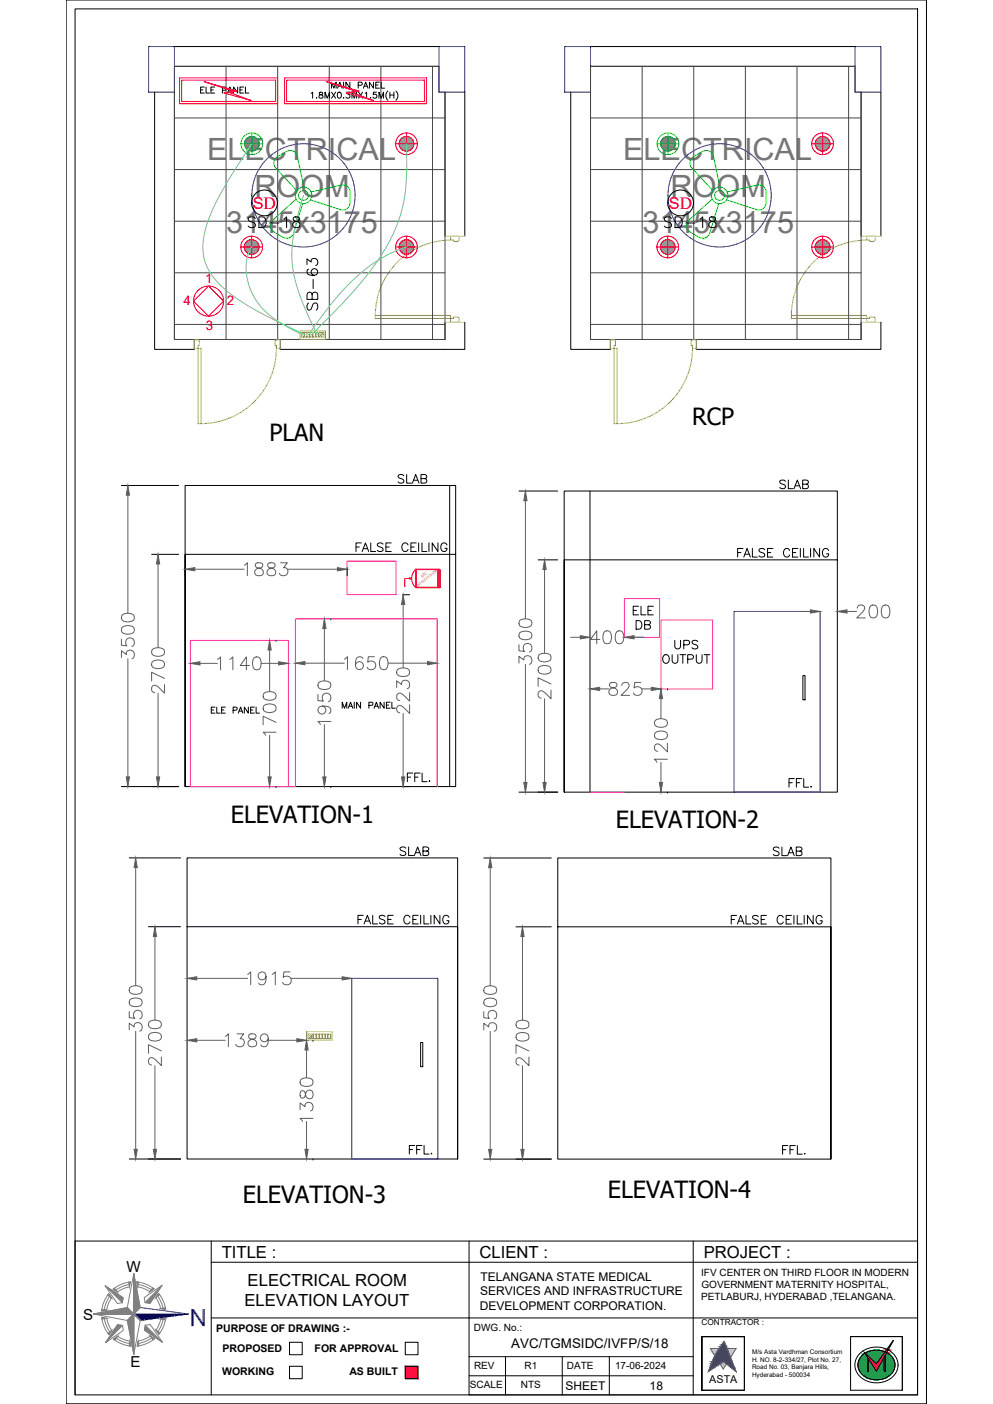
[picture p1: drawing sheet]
<svg xmlns="http://www.w3.org/2000/svg" width="420mm" height="594mm" viewBox="0 0 420 594" stroke-linecap="round" stroke-linejoin="round" font-family="sans-serif">
<defs><g id="words">
<g font-size="13" fill="#767676">
<text x="87.6" y="67.5">ELECTRICAL</text>
<text x="263.6" y="67.5">ELECTRICAL</text>
<text x="107.7" y="83.2">ROOM</text>
<text x="283.7" y="83.2">ROOM</text>
<text x="95.8" y="98.7">3145x3175</text>
<text x="271.8" y="98.7">3145x3175</text>
</g>
<text font-size="10.1" fill="#00f" x="87.5" y="553.9" transform="rotate(180 87.5 553.9)">N</text>
<g font-size="10">
<text x="292.8" y="179.8">RCP</text>
<text x="114" y="186.7">PLAN</text>
<text x="97.6" y="348.3">ELEVATION-1</text>
<text x="260.6" y="350.3">ELEVATION-2</text>
<text x="102.7" y="509">ELEVATION-3</text>
<text x="257.1" y="507.1">ELEVATION-4</text>
</g>
<g font-size="8.4">
<text x="103.7" y="97.4">SD-18</text>
<text x="279.8" y="97.4">SD-18</text>
<text x="135.5" y="131.9" transform="rotate(-90 135.5 131.9)">SB-63</text>
</g>
<g font-size="7.5">
<text x="328.8" y="207.8">SLAB</text>
<text x="310.8" y="236.7">FALSE CEILING</text>
<text x="332.7" y="334.1">FFL.</text>
<text x="167.9" y="363">SLAB</text>
<text x="326" y="363">SLAB</text>
<text x="150.3" y="391.9">FALSE CEILING</text>
<text x="308.3" y="391.9">FALSE CEILING</text>
<text x="171.8" y="489.3">FFL.</text>
</g>
<g font-size="7.1">
<text x="167.2" y="205.3">SLAB</text>
<text x="149.2" y="234.2">FALSE CEILING</text>
<text x="329.8" y="489.3">FFL.</text>
<text x="93.8" y="532.2">TITLE :</text>
<text x="202.9" y="532.2">CLIENT :</text>
<text x="297.7" y="532.2">PROJECT :</text>
<text x="104.8" y="544.1">ELECTRICAL ROOM</text>
<text x="103.4" y="552.6">ELEVATION LAYOUT</text>
</g>
<text font-size="7.1" fill="#5e5e5e" x="171.1" y="331.6">FFL.</text>
<g font-size="6.9" fill="#f00">
<text x="106.9" y="88.4">SD</text>
<text x="283" y="88.4">SD</text>
</g>
<g font-size="6.4">
<text x="53.5" y="538.2">W</text>
<text x="35.2" y="558.4">S</text>
<text x="55.3" y="578.5">E</text>
</g>
<g font-size="5.7">
<text x="83.6" y="40.2">ELE PANEL</text>
<text x="139" y="38.1">MAIN PANEL</text>
<text x="88.2" y="302.7">ELE PANEL</text>
<text x="143.6" y="300.6">MAIN PANEL</text>
</g>
<g font-size="5.6" fill="#f00">
<text x="86.7" y="119.7">1</text>
<text x="77.6" y="128.9">4</text>
<text x="96" y="129">2</text>
<text x="87.1" y="139.7">3</text>
</g>
<text font-size="5.6" x="216.4" y="570.5">AVC/TGMSIDC/IVFP/S/18</text>
<g font-size="5.1">
<text x="203.3" y="542">TELANGANA STATE MEDICAL</text>
<text x="203.1" y="548.1">SERVICES AND INFRASTRUCTURE</text>
<text x="203" y="554.3">DEVELOPMENT CORPORATION.</text>
<text x="239.3" y="588.3">SHEET</text>
<text x="274.9" y="588.3">18</text>
</g>
<text font-size="4.6" x="300.1" y="585">ASTA</text>
<g font-size="4.5">
<text x="91.5" y="563.5">PURPOSE OF DRAWING :-</text>
<text x="94.1" y="572.1">PROPOSED</text>
<text x="133.1" y="572.1">FOR APPROVAL</text>
<text x="94" y="581.9">WORKING</text>
<text x="147.8" y="581.9">AS BUILT</text>
</g>
<g font-size="4.2">
<text x="296.7" y="539.7">IFV CENTER ON THIRD FLOOR IN MODERN</text>
<text x="296.8" y="544.9">GOVERNMENT MATERNITY HOSPITAL,</text>
<text x="296.7" y="550">PETLABURJ, HYDERABAD ,TELANGANA.</text>
<text x="200.5" y="563.2">DWG. No.:</text>
<text x="200.6" y="579.2">REV</text>
<text x="221.9" y="579.2">R1</text>
<text x="239.8" y="579.2">DATE</text>
<text x="260.3" y="579.2">17-06-2024</text>
<text x="198.8" y="587.3">SCALE</text>
<text x="220.4" y="587.3">NTS</text>
</g>
<text font-size="3.5" x="296.8" y="560.7">CONTRACTOR :</text>
<g font-size="2.7">
<text x="318.2" y="573">M/s Asta Vardhman Consortium</text>
<text x="318.2" y="576.2">H. NO. 8-2-334/27, Plot No. 27,</text>
<text x="318.2" y="579.5">Road No. 03, Banjara Hills,</text>
<text x="318.2" y="582.7">Hyderabad - 500034</text>
</g>
<g font-size="1.7" fill="#f00">
<text x="178.6" y="244.5" transform="rotate(-39 178.6 244.5)">ABC</text>
<text x="176.7" y="248.5" transform="rotate(-39 176.7 248.5)">EXTINGUISHER</text>
</g>
</g></defs>
<!-- layer: walls -->
<g fill="none" stroke="#000" stroke-width=".42">
<path d="M73.8 19.7h111.9M249.9 19.7h111.9M73.8 28.1h111.9M73.8 39v104.6h8.4M188.3 39v61M196.7 39v61M249.9 28.1h111.9M249.9 39v104.6h8.3M364.3 39v61M372.7 39v61M188.3 136.4v7.2h-69.7M364.3 136.4v7.2h-69.7"/>
<path d="M73.8 147.8h8.4M118.6 147.8h69.7M249.9 147.8h8.3M294.6 147.8h69.7"/>
</g>
<!-- layer: col -->
<path d="M62.9 19.7h10.9v19.3h-10.9zM185.7 19.7h11v19.3h-11zM238.9 19.7h11v19.3h-11zM361.8 19.7h10.9v19.3h-10.9z" fill="none" stroke="#00f" stroke-width=".42"/>
<!-- layer: D.F -->
<path d="M82.2 143.6v4.2M118.6 143.6v4.2M258.2 143.6v4.2M294.6 143.6v4.2" fill="none" stroke="#767676" stroke-width=".42"/>
<!-- layer: DOOR -->
<g fill="none" stroke="#c8c92d" stroke-width=".42">
<path d="M191.9 101.6a31.9 31.9 0 0 0-33.1 31.9M194.2 101.6l.1-1.6h-3.6v1.6h1.2v.6h1.8l.5-.6M368 101.6a31.9 31.9 0 0 0-33.1 31.9M370.3 101.6l.1-1.6h-3.7v1.6h1.3v.6h1.8l.5-.6M158.8 133.5h31.9v1.2h-31.9zM190.7 134.7h1.2v-.5h1.8l.6 .5v1.7h-3.6zM334.9 133.5h31.8v1.2h-31.8zM366.7 134.7h1.3v-.5h1.8l.6 .5v1.7h-3.7zM82.2 143.8h1.6l.6 .5v1.8h-.6v1.3h-1.6zM83.8 147.4h1.3v31.9h-1.3zM116.6 144.1l.3-.3h1.7v3.6h-1.7v-1.3h-.5zM116.9 146.1a31.9 31.9 0 0 1-31.8 33.2"/>
<path d="M258.2 143.8h1.7l.5 .5v1.8h-.5v1.3h-1.7zM259.9 147.4h1.2v31.9h-1.2zM292.6 144.1l.4-.3h1.6v3.6h-1.6v-1.3h-.5zM293 146.1a31.9 31.9 0 0 1-31.8 33.2"/>
</g>
<!-- layer: 0 -->
<path d="M188.3 100h8.4M364.3 100h8.4M188.3 136.4h8.4M364.3 136.4h8.4" fill="none" stroke="#dee26a" stroke-width=".42"/>
<!-- layer: ELE-LIGHTING WIRING -->
<g fill="none" stroke="#454545" stroke-width=".42">
<path d="M73.8 28.1h111.9v10.9h2.6v104.6h-114.5zM95.6 28.1v115.5M117.5 28.1v115.5M139.3 28.1v115.5M161.2 28.1v115.5M183 28.1v115.5M249.9 28.1h111.9v10.9h2.5v104.6h-114.4zM271.7 28.1v115.5M293.5 28.1v115.5M315.4 28.1v115.5M337.2 28.1v115.5M359.1 28.1v115.5"/>
<path d="M73.8 49.9h114.5M249.9 49.9h114.4M73.8 71.8h114.5M249.9 71.8h114.4M73.8 93.6h114.5M249.9 93.6h114.4M73.8 115.4h114.5M249.9 115.4h114.4M73.8 137.3h114.5M249.9 137.3h114.4"/>
</g>
<!-- layer: ELE-12W LED -->
<g fill="none" stroke="#f00" stroke-width=".42">
<path d="M172 56.2v9.2M348.1 56.2v9.2M167.4 60.8h9.2M343.5 60.8h9.1M106.5 99.9v9.2M172 99.9v9.2M282.5 99.9v9.2M348.1 99.9v9.2M101.9 104.5h9.2M167.4 104.5h9.2M277.9 104.5h9.2M343.5 104.5h9.1"/>
<circle cx="172" cy="60.8" r="3.1"/>
<circle cx="172" cy="60.8" r="4.6"/>
<circle cx="348.1" cy="60.8" r="3.1"/>
<circle cx="348.1" cy="60.8" r="4.6"/>
<circle cx="106.5" cy="104.5" r="3.1"/>
<circle cx="106.5" cy="104.5" r="4.6"/>
<circle cx="172" cy="104.5" r="3.1"/>
<circle cx="172" cy="104.5" r="4.6"/>
<circle cx="282.5" cy="104.5" r="3.1"/>
<circle cx="282.5" cy="104.5" r="4.6"/>
<circle cx="348.1" cy="104.5" r="3.1"/>
<circle cx="348.1" cy="104.5" r="4.6"/>
</g>
<g fill="none" stroke="#989898" stroke-width=".42">
<path d="M169 59.9l3.9 3.9M169.1 59.8l4 4M169.1 59.6l4.1 4.1M169.2 59.5l4.1 4.2M169.2 59.4l4.2 4.2M169.3 59.3l4.2 4.3M169.3 59.2l4.3 4.3M169.4 59.1l4.3 4.3M169.5 59l4.3 4.4M169.5 58.9l4.4 4.4M169.6 58.8l4.4 4.4M169.7 58.7l4.4 4.4"/>
<path d="M169.8 58.7l4.4 4.4M169.8 58.6l4.5 4.4M169.9 58.5l4.4 4.4M170 58.4l4.4 4.4M170.1 58.4l4.4 4.3M170.2 58.3l4.3 4.3M170.3 58.2l4.3 4.3M170.4 58.2l4.3 4.2M170.5 58.1l4.2 4.2M170.6 58l4.2 4.2M170.7 58l4.1 4.1M170.8 57.9l4.1 4.1"/>
<path d="M171 57.9l3.9 4M171.1 57.8l3.9 3.9M171.2 57.8l3.8 3.8M171.3 57.8l3.7 3.7M171.5 57.8l3.6 3.6M171.6 57.7l3.5 3.5M171.8 57.7l3.3 3.4M171.9 57.7l3.2 3.2M172.1 57.7l3 3M172.3 57.7l2.8 2.9M172.5 57.7l2.6 2.7M172.6 57.8l2.4 2.4"/>
<path d="M172.9 57.8l2.1 2.2M173.1 57.9l1.8 1.8M173.4 58l1.4 1.4M173.8 58.3l.7 .7M345.1 59.9l3.9 3.9M345.1 59.8l4 4M345.2 59.6l4 4.1M345.2 59.5l4.2 4.2M345.3 59.4l4.2 4.2M345.3 59.3l4.3 4.3M345.4 59.2l4.3 4.3M345.5 59.1l4.3 4.3"/>
<path d="M345.5 59l4.4 4.4M345.6 58.9l4.4 4.4M345.7 58.8l4.4 4.4M345.7 58.7l4.4 4.4M345.8 58.7l4.4 4.4M346 58.5l4.4 4.4-4.5-4.3M346.1 58.4l4.4 4.4M346.2 58.4l4.3 4.3M346.3 58.3l4.3 4.3M346.4 58.2l4.3 4.3M346.5 58.2l4.2 4.2M346.6 58.1l4.2 4.2"/>
<path d="M346.7 58l4.1 4.2M346.8 58l4.1 4.1M346.9 57.9l4.1 4.1M347 57.9l4 4M347.1 57.8l3.9 3.9M347.3 57.8l3.8 3.8M347.4 57.8l3.7 3.7M347.5 57.8l3.6 3.6M347.7 57.7l3.4 3.5M347.8 57.7l3.4 3.4M348 57.7l3.2 3.2M348.1 57.7l3.1 3"/>
<path d="M348.3 57.7l2.9 2.9M348.5 57.7l2.6 2.7M348.7 57.8l2.4 2.4M348.9 57.8l2.1 2.2M349.2 57.9l1.8 1.8M349.5 58l1.3 1.4M349.9 58.3l.7 .7M168.9 60.7l3.2 3.2M168.9 60.9l3 3M168.9 61l2.9 2.9M168.9 60.6l3.4 3.3M168.9 60.4l3.5 3.5"/>
<path d="M168.9 61.2l2.7 2.7M168.9 60.3l3.7 3.6M168.9 61.4l2.5 2.5M169 60.1l3.7 3.8M169 61.6l2.2 2.2M169 60l3.8 3.8M169.1 61.9l1.9 1.9M169.2 62.2l1.5 1.5M169.4 62.5l.9 1M344.9 60.7l3.3 3.2M344.9 60.9l3.1 3M344.9 61l2.9 2.9"/>
<path d="M344.9 60.6l3.4 3.3M345 60.4l3.5 3.5M345 61.2l2.7 2.7M345 60.3l3.6 3.6M345 61.4l2.5 2.5M345 60.1l3.7 3.8M345 61.6l2.2 2.2M345 60l3.9 3.8M345.1 61.9l1.9 1.9M345.2 62.2l1.5 1.5M345.4 62.5l1 1M103.4 104.6l3 3"/>
<path d="M103.4 104.4l3.2 3.2M103.4 104.2l3.3 3.4M103.4 104.7l2.9 2.9M103.4 104.1l3.5 3.5M103.4 104.9l2.7 2.7M103.4 104l3.6 3.6M103.4 105.1l2.5 2.5M103.4 103.8l3.8 3.8M103.5 105.3l2.2 2.2M103.5 103.7l3.8 3.8M103.5 103.6l3.9 3.9M103.5 105.6l1.9 1.9"/>
<path d="M103.5 103.4l4 4M103.6 103.3l4.1 4.1M103.6 103.2l4.2 4.1M103.6 105.8l1.6 1.5M103.7 103.1l4.2 4.2M103.7 103l4.3 4.2M103.8 102.9l4.3 4.3M103.8 106.2l1 .9M103.9 102.8l4.3 4.3M103.9 102.7l4.4 4.3M104.1 102.5l4.4 4.4-4.5-4.3M104.2 102.4l4.4 4.4"/>
<path d="M104.2 102.3l4.4 4.4M104.3 102.3l4.4 4.4M104.4 102.2l4.4 4.4M104.5 102.1l4.4 4.4M104.6 102l4.4 4.4M104.7 102l4.3 4.3M104.8 101.9l4.3 4.3M104.9 101.8l4.3 4.3M105 101.8l4.2 4.2M105.1 101.7l4.2 4.2M105.2 101.7l4.1 4.1M105.3 101.6l4.1 4.1"/>
<path d="M105.4 101.6l4 4M105.6 101.5l3.9 3.9M105.7 101.5l3.8 3.8M105.8 101.5l3.7 3.7M106 101.4l3.5 3.6M106.1 101.4l3.5 3.5M106.2 101.4l3.4 3.3M106.4 101.4l3.2 3.2M106.6 101.4l3 3M106.7 101.4l2.9 2.8M106.9 101.4l2.7 2.7M107.1 101.5l2.4 2.4"/>
<path d="M107.3 101.5l2.2 2.1M107.6 101.6l1.8 1.8M107.9 101.7l1.4 1.4M108.3 102l.7 .7M168.9 104.4l3.2 3.2M168.9 104.6l3 3M168.9 104.7l2.9 2.9M168.9 104.2l3.4 3.4M168.9 104.1l3.5 3.5M168.9 104.9l2.7 2.7M168.9 104l3.7 3.6M168.9 105.1l2.5 2.5"/>
<path d="M169 103.8l3.7 3.8M169 105.3l2.2 2.2M169 103.7l3.8 3.8M169 103.6l3.9 3.9M169.1 105.6l1.9 1.9M169.1 103.4l4 4M169.1 103.3l4.1 4.1M169.2 103.2l4.1 4.1M169.2 105.8l1.5 1.5M169.2 103.1l4.2 4.2M169.3 103l4.2 4.2M169.3 102.9l4.3 4.3"/>
<path d="M169.4 106.2l.9 .9M169.4 102.8l4.3 4.3M169.5 102.7l4.3 4.3M169.5 102.6l4.4 4.4M169.6 102.5l4.4 4.4M169.7 102.4l4.4 4.4M169.8 102.3l4.4 4.4M169.8 102.3l4.5 4.4M169.9 102.2l4.4 4.4M170 102.1l4.4 4.4M170.1 102l4.4 4.4M170.2 102l4.3 4.3"/>
<path d="M170.3 101.9l4.3 4.3M170.4 101.8l4.3 4.3M170.5 101.8l4.2 4.2M170.6 101.7l4.2 4.2M170.7 101.7l4.1 4.1M170.8 101.6l4.1 4.1M171 101.6l3.9 4M171.1 101.5l3.9 3.9M171.2 101.5l3.8 3.8M171.3 101.5l3.7 3.7M171.5 101.4l3.6 3.6M171.6 101.4l3.5 3.5"/>
<path d="M171.8 101.4l3.3 3.3M171.9 101.4l3.2 3.2M172.1 101.4l3 3M172.3 101.4l2.8 2.8M172.5 101.4l2.6 2.7M172.6 101.5l2.4 2.4M172.9 101.5l2.1 2.1M173.1 101.6l1.8 1.8M173.4 101.7l1.4 1.4M173.8 102l.7 .7M279.4 104.6l3.1 3M279.4 104.4l3.2 3.2"/>
<path d="M279.4 104.7l2.9 2.9M279.4 104.2l3.4 3.4M279.4 104.9l2.7 2.7M279.4 104.1l3.6 3.5M279.5 104l3.6 3.6M279.5 105.1l2.4 2.5M279.5 103.8l3.7 3.8M279.5 105.3l2.2 2.2M279.5 103.7l3.9 3.8M279.6 103.6l3.9 3.9M279.6 105.6l1.9 1.9M279.6 103.4l4 4"/>
<path d="M279.6 103.3l4.1 4.1M279.7 103.2l4.1 4.1M279.7 105.8l1.5 1.5M279.7 103.1l4.2 4.2M279.8 103l4.3 4.2M279.9 102.9l4.3 4.3M279.9 106.2l.9 .9M279.9 102.8l4.4 4.3M280 102.7l4.4 4.3M280.1 102.6l4.3 4.4M280.1 102.5l4.4 4.4M280.2 102.4l4.4 4.4"/>
<path d="M280.3 102.3l4.4 4.4M280.4 102.3l4.4 4.4M280.5 102.2l4.4 4.4M280.6 102.1l4.3 4.4M280.6 102l4.4 4.4M280.7 102l4.4 4.3M280.8 101.9l4.3 4.3M280.9 101.8l4.3 4.3M281 101.8l4.3 4.2M281.1 101.7l4.2 4.2M281.3 101.7l4.1 4.1M281.4 101.6l4 4.1"/>
<path d="M281.5 101.6l4 4M281.6 101.5l3.9 3.9M281.7 101.5l3.8 3.8M281.9 101.5l3.7 3.7M282 101.4l3.6 3.6M282.2 101.4l3.4 3.5M282.3 101.4l3.3 3.3M282.5 101.4l3.1 3.2M282.6 101.4l3 3M282.8 101.4l2.8 2.8M283 101.4l2.6 2.7M283.2 101.5l2.4 2.4"/>
<path d="M283.4 101.5l2.1 2.1M283.6 101.6l1.8 1.8M283.9 101.7l1.4 1.4M284.4 102l.7 .7M344.9 104.4l3.3 3.2M344.9 104.6l3.1 3M344.9 104.7l2.9 2.9M344.9 104.2l3.4 3.4M345 104.1l3.5 3.5M345 104.9l2.7 2.7M345 104l3.6 3.6M345 105.1l2.5 2.5"/>
<path d="M345 103.8l3.7 3.8M345 105.3l2.2 2.2M345 103.7l3.9 3.8M345.1 103.6l3.9 3.9M345.1 105.6l1.9 1.9M345.1 103.4l4 4M345.2 103.3l4 4.1M345.2 103.2l4.2 4.1M345.2 105.8l1.5 1.5M345.3 103.1l4.2 4.2M345.3 103l4.3 4.2M345.4 102.9l4.3 4.3"/>
<path d="M345.4 106.2l1 .9M345.5 102.8l4.3 4.3M345.5 102.7l4.4 4.3M345.6 102.6l4.4 4.4M345.7 102.5l4.4 4.4M345.7 102.4l4.4 4.4M345.8 102.3l4.4 4.4M346 102.2l4.4 4.4-4.5-4.3M346.1 102.1l4.4 4.4M346.2 102l4.3 4.4M346.3 102l4.3 4.3M346.4 101.9l4.3 4.3"/>
<path d="M346.5 101.8l4.2 4.3M346.6 101.8l4.2 4.2M346.7 101.7l4.1 4.2M346.8 101.7l4.1 4.1M346.9 101.6l4.1 4.1M347 101.6l4 4M347.1 101.5l3.9 3.9M347.3 101.5l3.8 3.8M347.4 101.5l3.7 3.7M347.5 101.4l3.6 3.6M347.7 101.4l3.4 3.5M347.8 101.4l3.4 3.3"/>
<path d="M348 101.4l3.2 3.2M348.1 101.4l3.1 3M348.3 101.4l2.9 2.8M348.5 101.4l2.6 2.7M348.7 101.5l2.4 2.4M348.9 101.5l2.1 2.1M349.2 101.6l1.8 1.8M349.5 101.7l1.3 1.4M349.9 102l.7 .7"/>
</g>
<!-- layer: ELE-12W UPS LIGHT -->
<g fill="none" stroke="#0f0" stroke-width=".42">
<path d="M106.6 56.2v9.2M282.6 56.2v9.2M102 60.8h9.2M278 60.8h9.2"/>
<circle cx="106.6" cy="60.8" r="3.1"/>
<circle cx="106.6" cy="60.8" r="4.6"/>
<circle cx="282.6" cy="60.8" r="3.1"/>
<circle cx="282.6" cy="60.8" r="4.6"/>
</g>
<g fill="none" stroke="#808080" stroke-width=".42">
<path d="M103.6 59.9l3.9 3.9M103.6 59.8l4 4M103.7 59.6l4.1 4.1M103.7 59.5l4.2 4.2M103.8 59.4l4.2 4.2M103.8 59.3l4.3 4.3M103.9 59.2l4.3 4.3M104 59.1l4.3 4.3M104 59l4.4 4.4M104.2 58.8l4.4 4.4-4.5-4.3M104.5 58.5l4.4 4.4-4.5-4.3M104.6 58.4l4.4 4.4"/>
<path d="M104.7 58.4l4.3 4.3M104.8 58.3l4.3 4.3M104.9 58.2l4.3 4.3M105 58.2l4.2 4.2M105.1 58.1l4.2 4.2M105.2 58l4.2 4.2M105.3 58l4.1 4.1M105.4 57.9l4.1 4.1M105.5 57.9l4 4M105.6 57.8l3.9 3.9M105.8 57.8l3.8 3.8M105.9 57.8l3.7 3.7"/>
<path d="M106 57.8l3.6 3.6M106.2 57.7l3.5 3.5M106.3 57.7l3.4 3.4M106.5 57.7l3.2 3.2M106.7 57.7l3 3M106.8 57.7l2.9 2.9M107 57.7l2.6 2.7M107.2 57.8l2.4 2.4M107.4 57.8l2.2 2.2M107.7 57.9l1.8 1.8M108 58l1.3 1.4M108.4 58.3l.7 .7"/>
<path d="M279.7 59.9l3.9 3.9M279.7 59.8l4 4M279.7 59.6l4.1 4.1M279.8 59.5l4.1 4.2M279.8 59.4l4.2 4.2M279.9 59.3l4.2 4.3M280 59.2l4.2 4.3M280 59.1l4.3 4.3M280.1 59l4.3 4.4M280.2 58.9l4.3 4.4M280.2 58.8l4.4 4.4M280.3 58.7l4.4 4.4"/>
<path d="M280.4 58.7l4.4 4.4M280.5 58.6l4.4 4.4M280.6 58.5l4.4 4.4M280.6 58.4l4.4 4.4M280.7 58.4l4.4 4.3M280.8 58.3l4.4 4.3M280.9 58.2l4.3 4.3M281 58.2l4.3 4.2M281.1 58.1l4.3 4.2M281.2 58l4.2 4.2M281.4 58l4.1 4.1M281.5 57.9l4 4.1"/>
<path d="M281.6 57.9l4 4M281.7 57.8l3.9 3.9M281.8 57.8l3.8 3.8M282 57.8l3.7 3.7M282.1 57.8l3.6 3.6M282.2 57.7l3.5 3.5M282.4 57.7l3.3 3.4M282.6 57.7l3.1 3.2M282.7 57.7l3 3M282.9 57.7l2.8 2.9M283.1 57.7l2.6 2.7M283.3 57.8l2.4 2.4"/>
<path d="M283.5 57.8l2.1 2.2M283.7 57.9l1.8 1.8M284 58l1.4 1.4M284.5 58.3l.6 .7M103.4 60.7l3.3 3.2M103.4 60.9l3.1 3M103.5 61l2.8 2.9M103.5 60.6l3.3 3.3M103.5 60.4l3.5 3.5M103.5 61.2l2.7 2.7M103.5 60.3l3.6 3.6M103.5 61.4l2.5 2.5"/>
<path d="M103.5 60.1l3.8 3.8M103.6 61.6l2.2 2.2M103.6 60l3.8 3.8M103.6 61.9l1.9 1.9M103.7 62.2l1.5 1.5M103.9 62.5l1 1M108.7 63.1l-4.4-4.4 4.4 4.4M279.5 60.7l3.2 3.2M279.5 60.9l3.1 3M279.5 61l2.9 2.9M279.5 60.6l3.4 3.3M279.5 60.4l3.5 3.5"/>
<path d="M279.5 61.2l2.7 2.7M279.6 60.3l3.6 3.6M279.6 61.4l2.4 2.5M279.6 60.1l3.7 3.8M279.6 61.6l2.2 2.2M279.6 60l3.8 3.8M279.7 61.9l1.9 1.9M279.8 62.2l1.5 1.5M280 62.5l.9 1"/>
</g>
<!-- layer: ELE-1200MM CEILINGFAN -->
<g fill="none" stroke="#0f0" stroke-width=".42">
<path d="M128.6 79.2l-2.8-13.1a3.1 3.1 0 0 0-4.5-2l-3.9 2.2a3.1 3.1 0 0 0-.8 4.7l8.9 9.6M304.6 79.2l-2.7-13.1a3.1 3.1 0 0 0-4.5-2l-4 2.2a3.1 3.1 0 0 0-.7 4.7l8.9 9.6M125.3 84.3l-10 8.9M128.1 86.2l-3.9 12.5a3.1 3.1 0 0 1-4.5 1.7l-3.9-2.3M131.6 81.2l12.8-2.9a3.1 3.1 0 0 1 3.7 3v4.5a3.1 3.1 0 0 1-4 2.9l-12.7-4.1M301.3 84.3l-9.9 8.9M304.1 86.2l-3.8 12.5a3.1 3.1 0 0 1-4.5 1.7l-3.9-2.3M307.7 81.2l12.8-2.9a3.1 3.1 0 0 1 3.7 3l-.1 4.5a3.1 3.1 0 0 1-4 2.9l-12.7-4.1"/>
<circle cx="128.4" cy="82.7" r="2.09"/>
<circle cx="128.4" cy="82.7" r="3.5"/>
<circle cx="304.5" cy="82.7" r="2.09"/>
<circle cx="304.5" cy="82.7" r="3.5"/>
</g>
<g fill="none" stroke="#00f" stroke-width=".42">
<circle cx="128.4" cy="82.7" r="21.8"/>
<circle cx="304.5" cy="82.7" r="21.8"/>
</g>
<!-- layer: ELE-4M RAW P.SB -->
<g fill="none" stroke="#ffbf00" stroke-width=".42">
<path d="M126.9 140h10.8v3.6h-10.8zM127.6 140.7h.9v1.9h-.9zM128.8 140.7h1v1.9h-1zM130 140.7h.9v1.9h-.9zM131.2 140.7h1v1.9h-1zM132.5 140.7h1v1.9h-1zM133.8 140.7h.9v1.9h-.9zM135 140.7h2.1v1.9h-2.1zM135.8 141.7h.3l-.3 .1M136.1 141.3v.3M136.1 141.7l.2 .2M136.2 141.7l.2 .1"/>
<path d="M136.2 141.3l-.1 .3M129.7 436.5h10.8v3.7h-10.8zM130.3 437.5h2.1v2h-2.1zM131.1 438.3l.2 .2-.3-.1M131.3 438.6l-.1 .3M131.3 438.6v.3M131.6 438.3l-.2 .2M131.7 438.5h-.3M132.7 437.5h1v2h-1zM134 437.5h.9v2h-.9zM135.2 437.5h1v2h-1zM136.5 437.5h1v2h-1z"/>
<path d="M137.7 437.5h.9v2h-.9zM138.9 437.5h1v2h-1z"/>
<circle cx="136.1" cy="141.6" r=".7"/>
<circle cx="136.1" cy="141.6" r=".07"/>
<circle cx="131.3" cy="438.5" r=".7"/>
<circle cx="131.3" cy="438.5" r=".07"/>
</g>
<!-- layer: ELE-LIGHTING WIRING -->
<path d="M106.6 60.8l-8.7 13.4-5.2 9a44.5 44.5 0 0 0-6.8 23.3l1.2 5.2a32.9 32.9 0 0 0 13.5 14.9l11.8 6.9 16.9 8.2M172 60.8a132.5 132.5 0 0 1-.5 20.5l-1.3 7-1.9 6-2.8 6.4-3.5 6.2a166.2 166.2 0 0 1-25.8 30.4l-4.5 4.4M128.4 82.7a81.1 81.1 0 0 0-4.9 26.8 70.4 70.4 0 0 0 8.2 26.8l2.6 5.4M106.7 104.2l-1.3 2.3-.8 2.5-.4 2.6v3.1l1.1 5.9 2.6 5.8a36 36 0 0 0 16 13.2l4.1 2.1M172.2 104.5a67.9 67.9 0 0 0-31.7 23.7l-10 13.5" fill="none" stroke="#63d7b6" stroke-width=".42"/>
<!-- layer: FA-BELOW SMOKE DERECTOR -->
<g fill="none" stroke="#000" stroke-width=".42">
<circle cx="111.9" cy="85.9" r="5.5"/>
<circle cx="288" cy="85.9" r="5.5"/>
</g>
<!-- layer: EQP ASBUILT -->
<g fill="none" stroke="#000" stroke-width=".42">
<path d="M65.4 39v108.8h8.4M241.5 39v108.8h8.4M196.7 136.4v11.4h-8.4M372.7 136.4v11.4h-8.4M51.4 205.4h24.2M190.3 205.4v127.4M219.6 207.8h16.4M249.6 207.8v127.4M64.2 234.5h11.4M192.8 234.5h-114.5v98.3h114.5v-127.4h-114.5v127.4M227.7 236.9h8.3M354.3 236.9h-115.6v98.3h115.6v-127.4h-115.6v127.4"/>
<path d="M78.3 240.2v3.4M146.9 240.2v3.4M170.3 251.7h3M116.8 270.9h.1M140 261.8h.1M282.4 291.5h.1M51.4 332.8h24.2M116.8 332.8h.1M140 332.8h.1M219.6 335.2h16.4M282.4 335.2h.1M54.7 363h21.7"/>
<path d="M204.7 363h28.6M62.8 392.1h13.6M79.2 392.1h114.4v98.3h-114.4v-127.4h114.4v127.4M218.3 392.2h15M236 392.2h115.6v98.3h-115.6v-127.5h115.6v127.5M132.4 440.2h.1M54.7 490.4h21.7M132.4 490.4h.1M204.7 490.5h28.6"/>
</g>
<path d="M146.9 237.5h20.7v14.2h-20.7zM264.2 253.3h14.9v16.4h-14.9zM80.5 270.9h41.5v61.9h-41.5zM279.7 262.4h21.8v29.1h-21.8zM122 332.8h2.9v-71h60.1v71M249.6 335.2h14.6" fill="none" stroke="#f0f" stroke-width=".42"/>
<!-- layer: FIRE EXTINGUISHER -->
<path d="M173.3 244.5h.4v.5h-.4zM173.3 244.8h-2v3.5M173.7 244.8h.5M175.9 240.9h9.6v7.8h-9.6zM175.9 240.9a5.3 5.3 0 0 0 0 7.8M176.1 241h9.2v7.5h-9.2zM185.5 240.9h.7v7.8h-.7zM185.6 241h.4v7.5h-.4z" fill="none" stroke="#f00" stroke-width=".42"/>
<!-- layer: EQP ASBUILT -->
<path d="M310.6 258.7h36.4v76.5h-36.4zM148.9 414h36.4v76.4h-36.4z" fill="none" stroke="#00f" stroke-width=".42"/>
<!-- layer: ELE-SOCKET NMBERING -->
<g fill="none" stroke="#000" stroke-width=".42">
<path d="M267.9 258.3h1.4M270.2 256.5h-2.3v3.7h2.3M271.2 256.5v3.7h2.1M274.2 258.3h1.4M276.4 256.5h-2.2v3.7h2.2M269.1 262.6h1.3a1.94 1.94 0 0 1 1.2 1.8 1.94 1.94 0 0 1-1.2 1.8h-1.3zM272.8 264.3l2.1-.1 .3-.6-.2-.7-.7-.3h-1.5v3.6h1.5a.96 .96 0 0 0 .9-.9 .96 .96 0 0 0-.9-1M281.1 277.2a1.81 1.81 0 0 1 2.2 1.2 1.81 1.81 0 0 1-1.2 2.3 1.9 1.9 0 0 1-1.7-1.4 1.9 1.9 0 0 1 .7-2.1zM284.4 277v2.6a1.22 1.22 0 0 0 1.2 1.1 1.22 1.22 0 0 0 1.2-1.1v-2.6M285.5 270.9v2.6a1.22 1.22 0 0 0 1.2 1.1 1.22 1.22 0 0 0 1.2-1.1v-2.6M287.7 277h2.4M288.9 277v3.7"/>
<path d="M289.3 272.9h1.6a.96 .96 0 0 0 .9-1 .96 .96 0 0 0-.9-1h-1.6v3.7M291 278.9h1.5a.95 .95 0 0 0 .9-.9 .95 .95 0 0 0-.9-1h-1.5v3.7M294.6 277v2.6a1.23 1.23 0 0 0 1.2 1.1 1.23 1.23 0 0 0 1.2-1.1v-2.6M295.2 271.5a1.36 1.36 0 0 0-1.3-.6 1.36 1.36 0 0 0-1.1 .9l.3 .5 1.8 .7a.85 .85 0 0 1 0 1.4 1.68 1.68 0 0 1-2.1-.3M297.9 277h2.4M299.1 277v3.7"/>
</g>
<!-- layer: EQP ASBUILT -->
<g fill="none" stroke="#5e5e5e" stroke-width=".42">
<path d="M54.1 209.5v50M222.3 211.9v49.9M66.9 238.6v35.5M103.4 239.2l1.3-1.1v5.5M108.3 238.4a1.1 1.1 0 0 0 .5 1.8 2.26 2.26 0 0 1 2.6 2.3 1.9 1.9 0 0 1-2.1 1.1 1.9 1.9 0 0 1-1.5-1.8 2.51 2.51 0 0 1 2.6-1.6 1.1 1.1 0 0 0 .5-1.8l-.8-.3zM113.5 238.4a1.1 1.1 0 0 0 .5 1.8 2.26 2.26 0 0 1 2.6 2.3 1.9 1.9 0 0 1-2.1 1.1 1.9 1.9 0 0 1-1.5-1.8 2.51 2.51 0 0 1 2.6-1.6 1.1 1.1 0 0 0 .5-1.8l-.8-.3zM118.7 238.1h2.9l-1.6 2.1a1.75 1.75 0 0 1 1.9 2 1.75 1.75 0 0 1-2.4 1.4l-.8-.3-.5-.8M82.4 240.9h21M121.8 240.9h21M170.6 255.8v26.8M230.4 241v35.4M338.8 258.7h4.1"/>
<path d="M358.4 258.7h4.1M362.8 257.3l.5-1 1.5-.3a1.34 1.34 0 0 1 .8 2.1l-3.1 3.4h3.6M368.5 256.3a1.76 1.76 0 0 1 2.6 .7 4.5 4.5 0 0 1-.5 4.2 1.77 1.77 0 0 1-2.6-.8 4.5 4.5 0 0 1 .5-4.1zM373.7 256.3a1.76 1.76 0 0 1 2.6 .7 4.5 4.5 0 0 1-.5 4.2 1.77 1.77 0 0 1-2.6-.8 4.5 4.5 0 0 1 .5-4.1zM51.4 278.2v-2.8l2.1 1.5a1.75 1.75 0 0 1 2-1.8 1.75 1.75 0 0 1 1.3 2.3l-.2 .8-.8 .5M51.4 270.4v2.6l2.3 .3a1.93 1.93 0 0 1 0-2.9 1.93 1.93 0 0 1 2.9 .3 1.93 1.93 0 0 1-.8 2.8M51.6 265.5a4.2 4.2 0 0 1 5 0 1.76 1.76 0 0 1-.8 2.6 4.5 4.5 0 0 1-4.2-.5l-.2-.8zM51.6 260.3a4.2 4.2 0 0 1 5 0 1.76 1.76 0 0 1-.8 2.6 4.5 4.5 0 0 1-4.2-.5l-.2-.8zM54.1 278.8v49.9M64.4 274.8a4.2 4.2 0 0 1 5 0 1.77 1.77 0 0 1-.8 2.6 4.5 4.5 0 0 1-4.2-.5l-.2-.8zM92 279l1.3-1v5.4M97.2 279l1.3-1v5.4"/>
<path d="M107.6 278.2a1.77 1.77 0 0 1 2.6 .8 4.5 4.5 0 0 1-.5 4.2 1.77 1.77 0 0 1-2.6-.8 4.5 4.5 0 0 1 .5-4.2zM114.1 275v17.6M137.2 265.9v22.2M145.7 278.9l1.3-1v5.4M153.5 278.7a1.61 1.61 0 0 0-2.3-.6 4.2 4.2 0 0 0 0 5 1.7 1.7 0 0 0 2.4-.8 1.7 1.7 0 0 0-1.1-2.3 1.7 1.7 0 0 0-2.1 1.5M158.5 277.9h-2.6l-.3 2.3a1.93 1.93 0 0 1 2.9 0 1.93 1.93 0 0 1-.3 2.9 1.93 1.93 0 0 1-2.9-.8M161.3 278.1a1.77 1.77 0 0 1 2.6 .8 4.5 4.5 0 0 1-.5 4.2 1.78 1.78 0 0 1-2.6-.8 4.5 4.5 0 0 1 .5-4.2zM219.6 272.8v2.6l2.3 .2a1.93 1.93 0 0 1 0-2.9 1.93 1.93 0 0 1 2.9 .4 1.93 1.93 0 0 1-.8 2.8M219.8 267.8a4.2 4.2 0 0 1 5 0 1.78 1.78 0 0 1-.8 2.6 4.5 4.5 0 0 1-4.2-.5l-.2-.8zM219.8 262.6a4.2 4.2 0 0 1 5 0 1.78 1.78 0 0 1-.8 2.6 4.5 4.5 0 0 1-4.2-.5l-.2-.8zM227.9 277.2a4.2 4.2 0 0 1 5 0 1.76 1.76 0 0 1-.8 2.6 4.5 4.5 0 0 1-4.2-.5l-.2-.8zM241.4 269.7h4.1"/>
<path d="M253.8 270.6h-3.9l2.6-3.7v5.5M255.9 267.2a1.77 1.77 0 0 1 2.6 .8 4.5 4.5 0 0 1-.5 4.1 1.77 1.77 0 0 1-2.6-.8 4.5 4.5 0 0 1 .5-4.1zM261.1 267.2a1.77 1.77 0 0 1 2.6 .8 4.5 4.5 0 0 1-.5 4.1 1.77 1.77 0 0 1-2.6-.8 4.5 4.5 0 0 1 .5-4.1zM268.3 269.7h4.1M64.4 280.1a4.2 4.2 0 0 1 5 0 1.77 1.77 0 0 1-.8 2.5 4.5 4.5 0 0 1-4.2-.5l-.2-.8zM66.9 293.3v35.4M69.6 289.7v3.6l-2.6-2.6a1.65 1.65 0 0 0-2.6-.3l-.2 1.6 .5 .8 .8 .2M69.6 287.1l-5.4-2.6v3.6M84.6 280.7h7.4M105.5 281.6h-3.9l2.6-3.6v5.4M110.5 280.7h7.4M111.6 298.6a4.2 4.2 0 0 1 4.9 0 1.77 1.77 0 0 1-.7 2.6 4.5 4.5 0 0 1-4.2-.5l-.3-.8z"/>
<path d="M111.6 293.4a4.2 4.2 0 0 1 4.9 0 1.77 1.77 0 0 1-.7 2.6 4.5 4.5 0 0 1-4.2-.5l-.3-.8zM129 280.6h16.7M134.5 293.8v2.6l2.4 .3a1.93 1.93 0 0 1-.1-2.9 1.93 1.93 0 0 1 2.9 .3 1.93 1.93 0 0 1-.8 2.8M134.8 288.9a4.2 4.2 0 0 1 4.9 0 1.78 1.78 0 0 1-.8 2.6 4.5 4.5 0 0 1-4.1-.5l-.3-.8zM136.3 298.8a1.7 1.7 0 0 1 1.5 2.3 1.7 1.7 0 0 1-2.7 .7 1.7 1.7 0 0 1 .2-2.8 4.9 4.9 0 0 1 4.4 .6 1.61 1.61 0 0 1-.5 2.3M164.2 280.6h16.7M167.8 290.9v-2.8l2.1 1.5a1.75 1.75 0 0 1 2-1.8 1.75 1.75 0 0 1 1.4 2.4l-.3 .7-.7 .6M168.1 283.4a4.2 4.2 0 0 1 4.9 0 1.77 1.77 0 0 1-.7 2.6 4.5 4.5 0 0 1-4.2-.5l-.3-.8zM173.3 298.2v3.7l-2.6-2.6a1.69 1.69 0 0 0-2.3-.6l-.6 .8v1.1l.6 .7 .7 .3M173.3 293v3.7l-2.6-2.6a1.64 1.64 0 0 0-2.6-.3l-.3 1.6 .6 .7 .7 .3M219.6 280.6v-2.9l2.1 1.6a1.75 1.75 0 0 1 2-1.9 1.75 1.75 0 0 1 1.3 2.4l-.2 .8-.8 .5M222.3 281.1v50"/>
<path d="M227.9 282.4a4.2 4.2 0 0 1 5 0 1.76 1.76 0 0 1-.8 2.6 4.5 4.5 0 0 1-4.2-.5l-.2-.8zM230.4 295.7v35.4M233.1 292v3.7l-2.6-2.6a1.64 1.64 0 0 0-2.6-.3l-.2 1.6 .5 .7 .8 .3M233.1 289.4l-5.4-2.6v3.7M253.7 291.5h3.9M258.1 289a1.11 1.11 0 0 0 .6 1.8 2.26 2.26 0 0 1 2.6 2.4 1.9 1.9 0 0 1-2.2 1.1 1.9 1.9 0 0 1-1.5-1.9 2.5 2.5 0 0 1 2.6-1.6 1.1 1.1 0 0 0 .5-1.8l-.7-.2zM263.1 290.1l.5-1.1 1.6-.2a1.33 1.33 0 0 1 .7 2l-3.1 3.4h3.7M271.2 288.8h-2.6l-.3 2.3a1.93 1.93 0 0 1 2.9 0 1.93 1.93 0 0 1-.4 2.8 1.93 1.93 0 0 1-2.8-.7M271.7 291.5h3.9M279.7 295.6v8.5M114.1 311.1v17.6M116.8 309.8h-5.5l1.1 1.3"/>
<path d="M116.8 305.7l-5.5-2.6v3.6M137.2 306.6v22.1M140 305.3h-5.5l1.1 1.3M170.6 301.9v26.8M277.2 310.1a4.2 4.2 0 0 1 4.9 0 1.77 1.77 0 0 1-.7 2.6 4.5 4.5 0 0 1-4.2-.5l-.3-.8zM277.2 304.9a4.2 4.2 0 0 1 4.9 0 1.78 1.78 0 0 1-.7 2.6 4.5 4.5 0 0 1-4.2-.5l-.3-.8zM282.4 314.5v3.6l-2.6-2.6a1.69 1.69 0 0 0-2.3-.5l-.6 .8v1l.6 .8 .7 .3M279.7 322.6v8.5M282.4 321.3h-5.5l1.1 1.3M57.4 367.1v50M207.4 367.1v50M65.6 396.2v35.4"/>
<path d="M221.1 396.3v35.4M54.9 417.9a4.2 4.2 0 0 1 5 0 1.77 1.77 0 0 1-.8 2.6 4.5 4.5 0 0 1-4.2-.5l-.2-.8zM83.2 414h21.6M104.8 412.3l1.3-1.1v5.5M112.6 413.1a1.69 1.69 0 0 1-2.4 1.4 1.69 1.69 0 0 1-.6-2.7 1.69 1.69 0 0 1 2.7 .2 4.9 4.9 0 0 1-.5 4.4 1.61 1.61 0 0 1-2.3-.5M115.2 412.3l1.3-1.1v5.5M122.7 411.2h-2.6l-.2 2.4a1.93 1.93 0 0 1 2.9-.1 1.93 1.93 0 0 1-.4 2.9 1.93 1.93 0 0 1-2.8-.7M123.2 414h21.6M205 417.9a4.2 4.2 0 0 1 4.9 0 1.78 1.78 0 0 1-.8 2.6 4.5 4.5 0 0 1-4.1-.5l-.3-.8zM54.7 435.8v-2.8l2.1 1.5a1.75 1.75 0 0 1 2-1.8 1.75 1.75 0 0 1 1.3 2.3l-.2 .8-.8 .5M54.7 428v2.6l2.3 .3a1.93 1.93 0 0 1 0-2.9 1.93 1.93 0 0 1 2.9 .3 1.93 1.93 0 0 1-.8 2.8M54.9 423.1a4.2 4.2 0 0 1 5 0 1.78 1.78 0 0 1-.8 2.6 4.5 4.5 0 0 1-4.2-.6l-.2-.7z"/>
<path d="M57.4 436.3v50M63.1 437.6a4.2 4.2 0 0 1 4.9 0 1.77 1.77 0 0 1-.8 2.6 4.5 4.5 0 0 1-4.1-.5l-.3-.8zM63.1 432.4a4.2 4.2 0 0 1 4.9 0 1.78 1.78 0 0 1-.8 2.6 4.5 4.5 0 0 1-4.1-.5l-.3-.8zM95.3 438.5l1.3-1v5.4M100.3 437.5h2.8l-1.5 2a1.75 1.75 0 0 1 1.8 2 1.75 1.75 0 0 1-2.4 1.4l-.7-.3-.6-.7M105.5 437.7a1.11 1.11 0 0 0 .5 1.8 2.26 2.26 0 0 1 2.6 2.4 1.9 1.9 0 0 1-2.1 1.1 1.9 1.9 0 0 1-1.6-1.9 2.5 2.5 0 0 1 2.6-1.6 1.1 1.1 0 0 0 .6-1.8l-.8-.2zM113.5 439.3a1.7 1.7 0 0 1-2.3 1.4 1.7 1.7 0 0 1-.7-2.6 1.7 1.7 0 0 1 2.8 .1 4.9 4.9 0 0 1-.6 4.4 1.61 1.61 0 0 1-2.3-.5M204.7 435.8v-2.8l2.1 1.5a1.75 1.75 0 0 1 2-1.8 1.75 1.75 0 0 1 1.4 2.4l-.3 .7-.8 .6M204.7 428v2.6l2.3 .3a1.93 1.93 0 0 1 0-2.9 1.93 1.93 0 0 1 2.9 .4 1.93 1.93 0 0 1-.8 2.8M205 423.1a4.2 4.2 0 0 1 4.9 0 1.78 1.78 0 0 1-.8 2.6 4.5 4.5 0 0 1-4.1-.5l-.3-.8zM207.4 436.4v50M218.6 437.7a4.2 4.2 0 0 1 4.9 0 1.77 1.77 0 0 1-.7 2.6 4.5 4.5 0 0 1-4.2-.6l-.3-.7z"/>
<path d="M218.6 432.5a4.2 4.2 0 0 1 4.9 0 1.78 1.78 0 0 1-.7 2.6 4.5 4.5 0 0 1-4.2-.6l-.3-.7zM65.6 450.9v35.4M68.3 447.3v3.6l-2.6-2.6a1.64 1.64 0 0 0-2.6-.3l-.3 1.6 .5 .8 .8 .2M68.3 444.7l-5.5-2.7v3.7M83.2 440.2h12.1M113.5 440.2h12.1M127.2 456.8a4.2 4.2 0 0 1 5 0 1.78 1.78 0 0 1-.8 2.6 4.5 4.5 0 0 1-4.2-.5l-.2-.8zM129.7 444.3v11.8M221.1 450.9v35.5M223.8 447.3v3.6l-2.6-2.6a1.65 1.65 0 0 0-2.6-.2l-.3 1.5 .6 .8 .7 .3M223.8 444.7l-5.5-2.6v3.6M127 469.6v-2.9l2.1 1.6a1.75 1.75 0 0 1 2-1.9 1.75 1.75 0 0 1 1.3 2.4l-.2 .8-.8 .5"/>
<path d="M127.2 461.8a2.05 2.05 0 0 0 .6 2.8h.5a3 3 0 0 0 1.3-2.6 1.51 1.51 0 0 1 1.6-.8 1.51 1.51 0 0 1 1.2 1.4v1a1.56 1.56 0 0 1-1.6 1.4 1.56 1.56 0 0 1-1.5-1.7l-.2-1a1.1 1.1 0 0 0-1.9-.5zM129.7 474.5v11.8M132.4 473.2h-5.4l1 1.3"/>
</g>
<g fill="#5e5e5e" stroke="#5e5e5e" stroke-width=".42">
<path d="M54.1 205.4l.7 4.1h-1.4z"/>
<path d="M53.4 328.7h1.4l-.7 4.1z"/>
<path d="M66.9 234.5l.7 4.1h-1.4z"/>
<path d="M66.2 328.7h1.4l-.7 4.1z"/>
<path d="M80.5 280.7l4.1-.7v1.4z"/>
<path d="M117.9 280l4.1 .7-4.1 .7z"/>
<path d="M114.1 270.9l.7 4.1h-1.4z"/>
<path d="M113.4 328.7h1.4l-.7 4.1z"/>
<path d="M124.9 280.6l4.1-.7v1.4z"/>
<path d="M180.9 279.9l4.1 .7-4.1 .7z"/>
<path d="M137.2 261.8l.7 4.1h-1.3z"/>
<path d="M136.6 328.7h1.3l-.7 4.1z"/>
<path d="M142.8 240.2l4.1 .7-4.1 .6z"/>
<path d="M78.3 240.9l4.1-.7v1.3z"/>
<path d="M170.6 251.7l.7 4.1h-1.4z"/>
<path d="M222.3 207.8l.7 4.1h-1.4z"/>
<path d="M221.6 331.1h1.4l-.7 4.1z"/>
<path d="M230.4 236.9l.7 4.1h-1.4z"/>
<path d="M229.7 331.1h1.4l-.7 4.1z"/>
<path d="M279.7 291.5l.6 4.1h-1.3z"/>
<path d="M279 331.1h1.3l-.6 4.1z"/>
<path d="M275.6 290.8l4.1 .7-4.1 .7z"/>
<path d="M249.6 291.5l4.1-.7v1.4z"/>
<path d="M264.2 269.7l4.1-.7v1.3z"/>
<path d="M245.5 269l4.1 .7-4.1 .6z"/>
<path d="M342.9 258l4.1 .7-4.1 .7z"/>
<path d="M354.3 258.7l4.1-.7v1.4z"/>
<path d="M57.4 363l.7 4.1h-1.4z"/>
<path d="M56.7 486.3h1.4l-.7 4.1z"/>
<path d="M65.6 392.1l.6 4.1h-1.3z"/>
<path d="M64.9 486.3h1.3l-.6 4.1z"/>
<path d="M129.7 440.2l.7 4.1h-1.4z"/>
<path d="M129 486.3h1.4l-.7 4.1z"/>
<path d="M125.6 439.5l4.1 .7-4.1 .7z"/>
<path d="M79.2 440.2l4-.7v1.4z"/>
<path d="M144.8 413.3l4.1 .7-4.1 .7z"/>
<path d="M79.2 414l4-.7v1.4z"/>
<path d="M207.4 363l.7 4.1h-1.4z"/>
<path d="M206.7 486.4h1.4l-.7 4.1z"/>
<path d="M221.1 392.2l.7 4.1h-1.4z"/>
<path d="M220.4 486.4h1.4l-.7 4.1z"/>
</g>
<!-- layer: 0 -->
<path d="M28 0h364v594h-364zM31.8 3.8h356.4v586.4h-356.4zM339.7 285.9h.9v10.2h-.9zM178 441.1h.9v10.3h-.9zM198.5 525.1v65.1h189.7M388.2 525.1h-356.4v65.1M314.9 565.6h-17.9v22.7h17.9M359.9 565.6h21.9v22.7M297 588.1v-22.5h18v22.5" fill="none" stroke="#000" stroke-width=".42"/>
<!-- layer: ELE.ELECTRICAL PANELS -->
<path d="M76 33h41.5v10.9h-41.5zM76.9 33.9h39.7v9h-39.7zM86.4 34.6l13.8 3.9-3 .7 9.1 3.3-11.6-3.2 4.2-.6zM120.4 33h60.1v10.9h-60.1zM121.3 33.9h58.3v9h-58.3zM138.1 34.6l13.9 3.9-3.1 .7 9.1 3.3-11.5-3.2 4.2-.6z" fill="none" stroke="#f00" stroke-width=".42"/>
<!-- layer: TEXT -->
<g fill="none" stroke="#000" stroke-width=".42">
<path d="M131.7 39.5l.6-.5v2.6M135.2 39.1v.8l1.1 .3 .4 .5a.85 .85 0 0 1-.9 .9 .85 .85 0 0 1-.8-.9l1.5-1.1-.1-.5zM140.3 39l1.7 2.6M142 39l-1.7 2.6M143.1 39.1l.4-.1a1.32 1.32 0 0 1 .9 1.3 1.32 1.32 0 0 1-.9 1.3 1.63 1.63 0 0 1-.4-2.5zM146.6 39h1.4l-.8 1a.85 .85 0 0 1 .7 1.4 .85 .85 0 0 1-1.5-.3M151.7 39l1.7 2.6M153.4 39l-1.7 2.6M154.5 39.5l.6-.5v2.6M159.3 39h-1.3l-.1 1.1a.9 .9 0 0 1 1.4 0 .9 .9 0 0 1-.2 1.3 .9 .9 0 0 1-1.3-.3M164.1 38.5a2.62 2.62 0 0 0 0 3.9M165 39v2.6"/>
<path d="M166.7 39v2.6M167.5 38.5a2.62 2.62 0 0 1 0 3.9M133.9 41.4h.2zM137.5 41.6v-2.6l1 2.6 .9-2.6v2.6M145.3 41.4h.2zM148.9 41.6v-2.6l1 2.6 1-2.6v2.6M156.7 41.4h.2zM160.3 41.6v-2.6l1 2.6 1-2.6v2.6M165 40.2h1.7"/>
</g>
<!-- layer: 0 -->
<g fill="none" stroke="#f00" stroke-width=".42">
<path d="M81.9 127.4l6.3-6.4 6.4 6.4-6.4 6.4z"/>
<circle cx="88.3" cy="127.4" r="6.4"/>
</g>
<!-- layer: HATCH -->
<path d="M388.2 525.1v65.1" fill="none" stroke="#000" stroke-width=".42"/>
<!-- layer: TITLE -->
<g fill="none" stroke="#808080" stroke-width=".42">
<path d="M56.6 538.9v17.1v-17.1M39.6 556h17l-2.7 2.7 2.7-2.7zM43 557.5l2.2 .3a11.6 11.6 0 0 0 2.1 5.1l-1.2 1.8a13.6 13.6 0 0 1-3.1-7.2zM44.2 558a12.6 12.6 0 0 0 2.3 5.5M44.5 544l7.6 5.1-.4 2.1-2 .4zM46 547.4l1.2 1.8a11.6 11.6 0 0 0-2.1 5.1l-2.1 .4a13.6 13.6 0 0 1 3-7.3zM46.4 548.6a12.6 12.6 0 0 0-2.3 5.6M47.9 545.5a13.6 13.6 0 0 1 7.2-3.1l-.3 2.1a11.7 11.7 0 0 0-5.1 2.2zM53.9 553.3l2.7 2.7-2.7-2.7M53.9 553.3l-14.3 2.7 14.3 2.7 2.7 14.3 2.8-14.3M54.6 543.5a12.6 12.6 0 0 0-5.5 2.4M57.9 542.4a13.6 13.6 0 0 1 7.3 3l-1.8 1.2a11.6 11.6 0 0 0-5.1-2.1z"/>
<path d="M58.4 543.5a12.6 12.6 0 0 1 5.6 2.3M59.3 553.2l-2.7-14.3-2.7 14.4M59.3 553.2l-2.7 2.8v17v-17l2.8 2.7-2.8-2.7zM61 549.1l7.6-5.3-5.1 7.7-2.1-.4zM66.7 548.5a12.6 12.6 0 0 1 2.3 5.3M67.1 547.3a13.6 13.6 0 0 1 3 6.7l-2.1-.3-1-2.8-1.1-1.8zM68 558.2l2.1-.3a13.6 13.6 0 0 1-2.9 6.7l-1.2-1.8 1.1-1.9zM69.1 558a12.6 12.6 0 0 1-2.3 5.4M48.1 566.6l1.7-1.2a11.5 11.5 0 0 0 5.1 2.1l.5 2.1a13.6 13.6 0 0 1-7.3-3zM49.2 566.2a12.6 12.6 0 0 0 5.6 2.3M49.7 560.5l2.1 .4 .4 2-7.6 5.2zM58.5 567.4a11.5 11.5 0 0 0 5-2.1l1.8 1.2a13.6 13.6 0 0 1-7.2 3.1z"/>
<path d="M61.5 560.8l2-.4 5.2 7.6-7.6-5.1zM64.1 566.1a12.6 12.6 0 0 1-5.5 2.4"/>
</g>
<g fill="#808080" stroke="#808080" stroke-width=".42">
<path d="M56.6 538.9l2.7 14.3-2.7 2.8z"/>
<path d="M56.6 556v17l-2.7-14.3z"/>
<path d="M63.5 565.3l1.8 1.2-.5 .4z"/>
<path d="M61.5 560.8l7.2 7.2-7.6-5.1z"/>
<path d="M66 562.8l1.7 1.2-.5 .6z"/>
<path d="M58.5 567.4l.3 2.1-.7 .1z"/>
<path d="M54.9 567.5l.5 2.1-.8-.1z"/>
<path d="M45.7 564.1l1.6-1.2-1.2 1.8z"/>
<path d="M48 566.6l1.8-1.2-1.2 1.7z"/>
<path d="M49.7 560.5l2.1 .4-7.2 7.2z"/>
<path d="M39.6 556l14.3-2.7 2.7 2.7z"/>
<path d="M43 557.5l2.2 .3-2.1 .4z"/>
<path d="M43.1 554l2 .3-2.1 .4z"/>
<path d="M68.6 543.8l-5.1 7.7-2.1-.4z"/>
<path d="M64.6 544.9l.6 .5-1.8 1.2z"/>
<path d="M67.1 547.3l.4 .5-1.6 1.3z"/>
<path d="M57.9 542.4l.7 .1-.3 2z"/>
<path d="M44.5 544l7.6 5.1-.4 2.1z"/>
<path d="M54.4 542.5l.7-.1-.3 2.1z"/>
<path d="M46 547.4l1.2 1.8-1.7-1.2z"/>
<path d="M47.9 545.5l.6-.4 1.2 1.6z"/>
<path d="M68 553.7l2-.4 .1 .7z"/>
<path d="M68 558.2l2.1-.3-.1 .7z"/>
</g>
<path d="M59.3 553.2l20.4 2.8-20.3 2.7" fill="none" stroke="#00f" stroke-width=".42"/>
<path d="M56.6 556h23.1l-20.3 2.7z" fill="#00f" stroke="#00f" stroke-width=".42"/>
<!-- layer: MEP_HVAC_TEXT -->
<path d="M89.4 534.1h298.8M89.4 525.1v65.1M293.3 525.1v65.1M89.4 557.7h109.1M198.4 557.7h189.8M198.5 574.1h94.8M213.9 574.1v16.1M237.9 574.1v16.1M257.8 574.1v16.1M198.5 582.1h94.8" fill="none" stroke="#000" stroke-width=".42"/>
<!-- layer: 0.0 -->
<path d="M122.5 568h5.4v5.2h-5.4zM122.5 578.1h5.4v5.3h-5.4zM171.5 568h5.4v5.2h-5.4zM171.5 578.1h5.4v5.3h-5.4zM297 565.6h17.9l.1 22.7h-18zM359.9 565.6h21.9v22.7h-21.9zM363.7 572.8l2.8-1.9 3-.8h3.1l3 1 2.4 1.7 1.5 2.3 .5 2.8-.8 2.7-2.2 2.5-3.4 1.7-3.8 .3-3.5-1-2.8-2.1-1.6-2.9-.2-1.7 .3-1.8zM364.9 573.4a8.7 8.7 0 0 1 13.5 2.4 6.4 6.4 0 0 1-6.4 8 7.4 7.4 0 0 1-9-6.2l.4-1.8zM365.8 572.3l5.1 4.8 7.1-9.9-7.1 13zM367 574.1v6.1h.6v-5.1M374.8 573.1v7.1h-.7v-6" fill="none" stroke="#000" stroke-width=".42"/>
<!-- layer: MEP_HVAC_TEXT -->
<path d="M171.5 578.1l5.4 5.3v-5.3zM171.5 578.1l5.4 5.3h-5.4z" fill="#f00" stroke="#f00" stroke-width=".42"/>
<!-- layer: 0.0 -->
<g fill="#000" stroke="#000" stroke-width=".42">
<path d="M374.8 573.1v1h-.6z"/>
<path d="M367 574.2l.6 .9zM367 574.2l.6 .9h-.6z"/>
<path d="M367 575.1l.6 5.1v-5.1zM367 575.1l.6 5.1h-.6z"/>
<path d="M374.2 574.1l.6 .1zM374.2 574.1l.6 .1z"/>
<path d="M374.1 574.2l.7 6v-6zM374.1 574.2l.7 6h-.7z"/>
</g>
<g fill="#139b48" stroke="#139b48" stroke-width=".42">
<path d="M370.7 571.3h.4z"/>
<path d="M370.5 583.8h.7z"/>
<path d="M370.7 571.3h.6zM370.4 571.3h.9z"/>
<path d="M370.4 571.3h1zM370.3 571.3h1.1z"/>
<path d="M370.3 571.3h1.4zM370 571.3h1.7z"/>
<path d="M370 571.3h1.8zM369.9 571.3h1.9z"/>
<path d="M369.9 571.3l2.1 .1zM369.7 571.4h2.3z"/>
<path d="M369.7 571.4h2.5zM369.6 571.4h2.6z"/>
<path d="M369.6 571.4h2.8zM369.3 571.4h3.1z"/>
<path d="M369.3 571.4h3.2zM369.2 571.4h3.3z"/>
<path d="M369.2 571.4l3.5 .1zM369 571.5h3.7z"/>
<path d="M369 571.5h3.9zM368.9 571.5h4z"/>
<path d="M368.9 571.5h4.2zM368.6 571.5h4.5z"/>
<path d="M368.6 571.5l4.6 .1zM368.5 571.6h4.7z"/>
<path d="M368.5 571.6h4.9zM368.3 571.6h5.1z"/>
<path d="M368.3 571.6l5.2 .1zM368.2 571.7h5.3z"/>
<path d="M368.2 571.7h5.5zM368 571.7h5.7z"/>
<path d="M368 571.7l5.9 .1zM367.8 571.8h6.1z"/>
<path d="M367.8 571.8h6.3zM367.6 571.8h6.5z"/>
<path d="M367.6 571.8l6.6 .1zM367.5 571.9h6.7z"/>
<path d="M367.5 571.9l6.9 .1zM367.3 572h7.1z"/>
<path d="M367.3 572h7.2zM367.2 572h7.3z"/>
<path d="M367.2 572h7.3zM367 572.1h7.4z"/>
<path d="M367 572.1h7.4zM366.7 572.3h7.6z"/>
<path d="M366.7 572.3h7.6zM366.4 572.4h7.8z"/>
<path d="M375.1 572.4l.4 .1zM375.1 572.4l.4 .1z"/>
<path d="M366.4 572.4h7.8zM366.1 572.6h8z"/>
<path d="M375.1 572.5l.6 .2zM375.1 572.5l.6 .2z"/>
<path d="M366 572.7l.1 .1zM365.7 572.8h.4z"/>
<path d="M375 572.7l1 .1zM375 572.7l1 .1z"/>
<path d="M365.7 572.8l.6 .2zM365.5 573h.8z"/>
<path d="M374.9 572.8l1.4 .2zM374.9 572.8l1.4 .2h-1.5z"/>
<path d="M374.8 573l1.5 .1zM374.8 573l1.5 .1z"/>
<path d="M365.5 573l.9 .2zM365.2 573.2h1.2z"/>
<path d="M374.8 573.1l1.7 .1zM374.8 573.1l1.7 .1z"/>
<path d="M365.2 573.2l1.3 .2zM365 573.4l.2-.2 1.3 .2z"/>
<path d="M374.8 573.2l2 .3zM374.8 573.2l2 .3z"/>
<path d="M365 573.4l1.7 .2zM364.7 573.6l.3-.2 1.7 .2z"/>
<path d="M374.8 573.5l2.2 .2zM374.8 573.5l2.2 .2h-2.2z"/>
<path d="M364.7 573.6l2.1 .3zM364.7 573.6l2.1 .3h-2.3z"/>
<path d="M374.8 573.7l2.4 .2zM374.8 573.7l2.4 .2h-2.4z"/>
<path d="M364.5 573.9l2.5 .2zM364.5 573.9l2.5 .2h-2.7z"/>
<path d="M364.3 574.1h2.7zM364.3 574.1h2.7z"/>
<path d="M374.8 573.9l2.6 .2-.2-.2zM374.8 573.9l2.6 .2h-2.6z"/>
<path d="M364.3 574.1l2.7 .2v-.2zM364.3 574.1l2.7 .2h-2.9z"/>
<path d="M374.8 574.1l2.8 .3-.2-.3zM374.8 574.1l2.8 .3h-2.8z"/>
<path d="M364.1 574.3l2.9 .3v-.3zM364.1 574.3l2.9 .3h-3z"/>
<path d="M374.8 574.4l3 .2-.2-.2zM374.8 574.4l3 .2h-3z"/>
<path d="M364 574.6l3 .2v-.2zM364 574.6l3 .2h-3.2z"/>
<path d="M374.8 574.6l3.1 .3-.1-.3zM374.8 574.6l3.1 .3h-3.1z"/>
<path d="M363.8 574.8l3.2 .3v-.3zM363.8 574.8l3.2 .3h-3.4z"/>
<path d="M374.8 574.9l3.3 .3-.2-.3zM374.8 574.9l3.3 .3h-3.3z"/>
<path d="M363.6 575.1l3.4 .3v-.3zM363.6 575.1l3.4 .3h-3.5z"/>
<path d="M374.8 575.2l3.4 .2-.1-.2zM374.8 575.2l3.4 .2h-3.4z"/>
<path d="M363.5 575.4l3.5 .2v-.2zM363.5 575.4l3.5 .2h-3.6z"/>
<path d="M374.8 575.4l3.5 .3-.1-.3zM374.8 575.4l3.5 .3h-3.5z"/>
<path d="M363.4 575.6l3.6 .3v-.3zM363.4 575.6l3.6 .3h-3.7z"/>
<path d="M374.8 575.7l3.6 .3-.1-.3zM374.8 575.7l3.6 .3h-3.6z"/>
<path d="M363.3 575.9l3.7 .3v-.3zM363.3 575.9l3.7 .3h-3.8z"/>
<path d="M374.8 576l3.7 .3-.1-.3zM374.8 576l3.7 .3h-3.7z"/>
<path d="M363.2 576.2l3.8 .3v-.3zM363.2 576.2l3.8 .3h-3.9z"/>
<path d="M374.8 576.3l3.8 .2-.1-.2zM374.8 576.3l3.8 .2h-3.8z"/>
<path d="M363.1 576.5l3.9 .3v-.3zM363.1 576.5l3.9 .3h-3.9z"/>
<path d="M374.8 576.5l3.8 .3v-.3zM374.8 576.5l3.8 .3h-3.8z"/>
<path d="M363.1 576.8l3.9 .3v-.3zM363.1 576.8l3.9 .3h-4z"/>
<path d="M374.8 576.8l3.9 .3-.1-.3zM374.8 576.8l3.9 .3h-3.9z"/>
<path d="M366.1 572.6l4.8 4.5 3.2-4.5zM366.1 572.6l4.8 4.5z"/>
<path d="M363 577.1l4 .2v-.2zM363 577.1l4 .2h-4z"/>
<path d="M374.8 577.1l3.9 .3v-.3zM374.8 577.1l3.9 .3h-3.9z"/>
<path d="M363 577.3l4 .3v-.3zM363 577.3l4 .3h-4z"/>
<path d="M374.8 577.4l3.9 .3v-.3zM374.8 577.4l3.9 .3h-3.9z"/>
<path d="M363 577.6l4 .3v-.3zM363 577.6l4 .3h-4z"/>
<path d="M374.8 577.7l3.9 .3v-.3zM374.8 577.7l3.9 .3h-3.9z"/>
<path d="M363 577.9l4 .3v-.3zM363 577.9l4 .3h-3.9z"/>
<path d="M374.8 578l3.8 .2 .1-.2zM374.8 578l3.8 .2h-3.8z"/>
<path d="M363.1 578.2l3.9 .3v-.3zM363.1 578.2l3.9 .3h-3.9z"/>
<path d="M374.8 578.2l3.8 .3v-.3zM374.8 578.2l3.8 .3h-3.8z"/>
<path d="M363.1 578.5l3.9 .3v-.3zM363.1 578.5l3.9 .3h-3.8z"/>
<path d="M374.8 578.5l3.7 .3 .1-.3zM374.8 578.5l3.7 .3h-3.7z"/>
<path d="M363.2 578.8l3.8 .2v-.2zM363.2 578.8l3.8 .2h-3.8z"/>
<path d="M374.8 578.8l3.6 .3 .1-.3zM374.8 578.8l3.6 .3h-3.6z"/>
<path d="M363.2 579l3.8 .3v-.3zM363.2 579l3.8 .3h-3.7z"/>
<path d="M374.8 579.1l3.5 .3 .1-.3zM374.8 579.1l3.5 .3h-3.5z"/>
<path d="M363.3 579.3l3.7 .3v-.3zM363.3 579.3l3.7 .3h-3.6z"/>
<path d="M374.8 579.4l3.4 .2 .1-.2zM374.8 579.4l3.4 .2h-3.4z"/>
<path d="M363.4 579.6l3.6 .3v-.3zM363.4 579.6l3.6 .3h-3.4z"/>
<path d="M374.8 579.6l3.3 .3 .1-.3zM374.8 579.6l3.3 .3h-3.3z"/>
<path d="M374.1 574.3v5.8zM374.1 574.3v5.8h-3.2z"/>
<path d="M367.6 575.1l3.2 5zM367.6 575.1l3.2 5h-3.2z"/>
<path d="M363.6 579.9l3.4 .2v-.2zM363.6 579.9l3.4 .2h-3.3z"/>
<path d="M374.8 579.9l3.2 .3 .1-.3zM374.8 579.9l3.2 .3h-3.2z"/>
<path d="M370.9 580.1l3.2 .1zM370.9 580.1l3.2 .1z"/>
<path d="M367.6 580.1l3.3 .1zM367.6 580.1l3.3 .1z"/>
<path d="M363.7 580.1l3.3 .1zM363.7 580.1l3.3 .1z"/>
<path d="M363.7 580.2h14.3zM363.7 580.2h14.3z"/>
<path d="M363.7 580.2l14.1 .2 .2-.2zM363.7 580.2l14.1 .2z"/>
<path d="M363.9 580.4h13.9zM363.9 580.4h13.9z"/>
<path d="M363.9 580.4h13.9zM363.9 580.4l13.8 .2z"/>
<path d="M364 580.6h13.7zM364 580.6l13.6 .1z"/>
<path d="M364.1 580.7h13.5zM364.1 580.7l13.4 .2z"/>
<path d="M364.2 580.9h13.3zM364.2 580.9h13.3z"/>
<path d="M364.3 580.9h13.2zM364.3 580.9l13 .2z"/>
<path d="M364.4 581.1h12.9zM364.4 581.1l12.9 .1z"/>
<path d="M364.5 581.2h12.8zM364.5 581.2l12.6 .2z"/>
<path d="M364.6 581.4h12.5zM364.6 581.4h12.4z"/>
<path d="M364.7 581.4h12.3zM364.7 581.4l12.2 .2z"/>
<path d="M364.8 581.6h12.1zM364.8 581.6h12z"/>
<path d="M364.9 581.6h11.9zM364.9 581.6l11.7 .2z"/>
<path d="M365.1 581.8h11.5zM365.1 581.8h11.5z"/>
<path d="M365.1 581.8h11.5zM365.1 581.8l11.3 .2z"/>
<path d="M365.3 582h11.1zM365.3 582h11z"/>
<path d="M365.4 582h10.9zM365.4 582l10.7 .2z"/>
<path d="M365.6 582.2h10.5zM365.6 582.2h10.5z"/>
<path d="M365.6 582.2h10.5zM365.6 582.2l10.2 .2z"/>
<path d="M365.9 582.4h9.9zM365.9 582.4h9.9z"/>
<path d="M365.9 582.4h9.9zM365.9 582.4l9.7 .2z"/>
<path d="M366.1 582.6h9.5zM366.1 582.6h9.4z"/>
<path d="M366.2 582.6h9.3zM366.2 582.6l9.1 .1z"/>
<path d="M366.4 582.7h8.9zM366.4 582.7l8.8 .1z"/>
<path d="M366.5 582.8h8.7zM366.5 582.8l8.5 .1z"/>
<path d="M366.7 582.9h8.3zM366.7 582.9h8.2z"/>
<path d="M366.8 582.9h8.1zM366.8 582.9l7.9 .1z"/>
<path d="M367 583h7.7zM367 583l7.6 .1z"/>
<path d="M367.1 583.1h7.5zM367.1 583.1l7.2 .1z"/>
<path d="M367.4 583.2h6.9zM367.4 583.2h6.9z"/>
<path d="M367.4 583.2h6.9zM367.4 583.2l6.6 .1z"/>
<path d="M367.7 583.3h6.3zM367.7 583.3h6.3z"/>
<path d="M367.7 583.3h6.3zM367.7 583.3l6 .1z"/>
<path d="M368 583.4h5.7zM368 583.4h5.6z"/>
<path d="M368.1 583.4h5.5zM368.1 583.4l5.2 .1z"/>
<path d="M368.4 583.5h4.9zM368.4 583.5h4.9z"/>
<path d="M368.4 583.5h4.9zM368.4 583.5l4.6 .1z"/>
<path d="M368.7 583.6h4.3zM368.7 583.6h4.2z"/>
<path d="M368.8 583.6h4.1zM368.8 583.6l3.9 .1z"/>
<path d="M369 583.7h3.7zM369 583.7h3.6z"/>
<path d="M369.1 583.7h3.5zM369.1 583.7h3.2z"/>
<path d="M369.4 583.7h2.9zM369.4 583.7h2.8z"/>
<path d="M369.5 583.7h2.7zM369.5 583.7l2.4 .1z"/>
<path d="M369.7 583.8h2.2zM369.7 583.8h2.2z"/>
<path d="M369.8 583.8h2.1zM369.8 583.8h1.8z"/>
<path d="M370.1 583.8h1.5zM370.1 583.8h1.4z"/>
<path d="M370.2 583.8h1.3zM370.2 583.8h1z"/>
<path d="M370.5 583.8h.7zM370.6 583.8h.6z"/>
</g>
<g fill="#ed1f24" stroke="#ed1f24" stroke-width=".42">
<path d="M378 567.2l-2.1 3.7h-.6z"/>
<path d="M375.3 570.9h.6z"/>
<path d="M374.5 572l.2 .1z"/>
<path d="M374.7 572.1h.6z"/>
<path d="M375.3 570.9l.6 .2zM375.5 571.1h.4z"/>
<path d="M375.3 570.9l.2 .2zM375.3 570.9l.2 .2z"/>
<path d="M375.2 571.1l.6 .1zM375.2 571.1l.6 .1z"/>
<path d="M375.1 571.2l.2 .8 .5-.8zM375.1 571.2l.2 .8h-.8z"/>
<path d="M374.5 572h.8zM374.5 572l.8 .1z"/>
<path d="M374.7 572.1l.5 .1zM374.9 572.2h.3z"/>
<path d="M374.4 572.1l.5 .1zM374.4 572.1l.5 .1z"/>
<path d="M374.4 572.2l.8 .1zM374.4 572.2l.8 .1z"/>
<path d="M374.3 572.3l.7 .3 .2-.3zM374.3 572.3l.7 .3h-.9z"/>
<path d="M374.1 572.6l-1.6 4.5 2.5-4.5zM374.1 572.6l-1.6 4.5h-1.6z"/>
<path d="M366 572.6l4.9 4.5zM366 572.6l4.9 4.5h-2z"/>
<path d="M368.9 577.1l2 3.1zM368.9 577.1h3.6l-1.6 3.1z"/>
</g>
<!-- layer: 0 -->
<path d="M365.8 572.3l.3 .3z" fill="#ed1f24" stroke="#ed1f24" stroke-width=".42"/>
<g fill="#c7c8ca" stroke="#c7c8ca" stroke-width=".42">
<path d="M302 572.8h1l-.3 .4z"/>
<path d="M307.6 570.6h3.9l-1.9 3z"/>
<path d="M304.6 577l1.4-1 1.3 1z"/>
<path d="M304.6 577l2.8 .1z"/>
<path d="M300.6 570.6l3.8 .4 .3-.4zM300.6 570.6l3.8 .4h-3.6z"/>
<path d="M300.8 571l3.3 .3 .3-.3zM300.8 571l3.3 .3h-3.1z"/>
<path d="M301 571.3l2.8 .4 .3-.4zM301 571.3l2.8 .4h-2.5z"/>
<path d="M301.3 571.7l2.2 .4 .3-.4zM301.3 571.7l2.2 .4h-2z"/>
<path d="M301.5 572.1l1.7 .3 .3-.3zM301.5 572.1l1.7 .3h-1.5z"/>
<path d="M301.7 572.4l1.3 .4 .2-.4zM301.7 572.4l1.3 .4h-1z"/>
<path d="M302 572.8l.2 .4h.5zM302.2 573.2h.5l-.2 .4z"/>
<path d="M307.6 570.6l1.2 3h.8zM308.8 573.6h.8l-.5 .8z"/>
<path d="M304.6 577l2.8 .1zM304.7 577.1h2.7l-1.4 2.2z"/>
</g>
<path d="M304.6 577l1.4 2.3 1.4-2.2M304.9 570.6h-4.3l1.9 3M306.4 567.6l5.1 12.8-5.5-4.4-6.3 4.4 3-7.1zM307.6 570.6h3.9l-2.4 3.8" fill="none" stroke="#636466" stroke-width=".42"/>
<g fill="#293189" stroke="#293189" stroke-width=".42">
<path d="M306.4 567.6l.3 .8h-.8z"/>
<path d="M300.3 578.7h1.9l-2.5 1.7z"/>
<path d="M306 576h3.7l1.1 2.7z"/>
<path d="M305.9 568.4l1.1 .7-.3-.7zM305.9 568.4l1.1 .7h-1.7z"/>
<path d="M305.3 569.1l2 .8-.3-.8zM305.3 569.1l2 .8h-2.5z"/>
<path d="M304.8 569.9l2.8 .7-.3-.7zM304.8 569.9l2.8 .7h-3.3z"/>
<path d="M304.3 570.6l3.4 .4-.1-.4zM304.3 570.6l3.4 .4h-3.6z"/>
<path d="M304.1 571l3.8 .4-.2-.4zM304.1 571l3.8 .4h-4.1z"/>
<path d="M303.8 571.4l4.2 .3-.1-.3zM303.8 571.4l4.2 .3h-4.4z"/>
<path d="M303.6 571.7l4.6 .4-.2-.4zM303.6 571.7l4.6 .4h-4.8z"/>
<path d="M303.4 572.1l4.9 .4-.1-.4zM303.4 572.1l4.9 .4h-5.2z"/>
<path d="M303.1 572.5l5.4 .4-.2-.4zM303.1 572.5l5.4 .4h-5.6z"/>
<path d="M302.9 572.9l5.7 .4-.1-.4zM302.9 572.9l5.7 .4h-5.9z"/>
<path d="M302.7 573.3l6.1 .4-.2-.4zM302.7 573.3l6.1 .4h-6.3z"/>
<path d="M302.5 573.7l6.5 .4-.2-.4zM302.5 573.7l6.5 .4h-6.7z"/>
<path d="M302.3 574.1l6.8 .4-.1-.4zM302.3 574.1l6.8 .4h-7z"/>
<path d="M302.1 574.5l7.2 .4-.2-.4zM302.1 574.5l7.2 .4h-7.4z"/>
<path d="M301.9 574.9l7.6 .4-.2-.4zM301.9 574.9l7.6 .4h-7.8z"/>
<path d="M301.7 575.3l7.9 .4-.1-.4zM301.7 575.3l7.9 .4h-8.1z"/>
<path d="M301.5 575.7l8.2 .3-.1-.3zM301.5 575.7l8.2 .3h-8.3z"/>
<path d="M301.4 576h4.6zM301.4 576l4.5 .2z"/>
<path d="M301.3 576.2l3.3 .8 1.3-.8zM301.3 576.2l3.3 .8h-3.6z"/>
<path d="M301 577l2.4 .8 1.2-.8zM301 577l2.4 .8h-2.7z"/>
<path d="M306 576l3.3 2.7h1.5zM309.3 578.7h1.5l.7 1.7z"/>
<path d="M300.7 577.8l1.5 .9 1.2-.9zM300.7 577.8l1.5 .9h-1.9z"/>
</g>
<use href="#words"/>
</svg>
